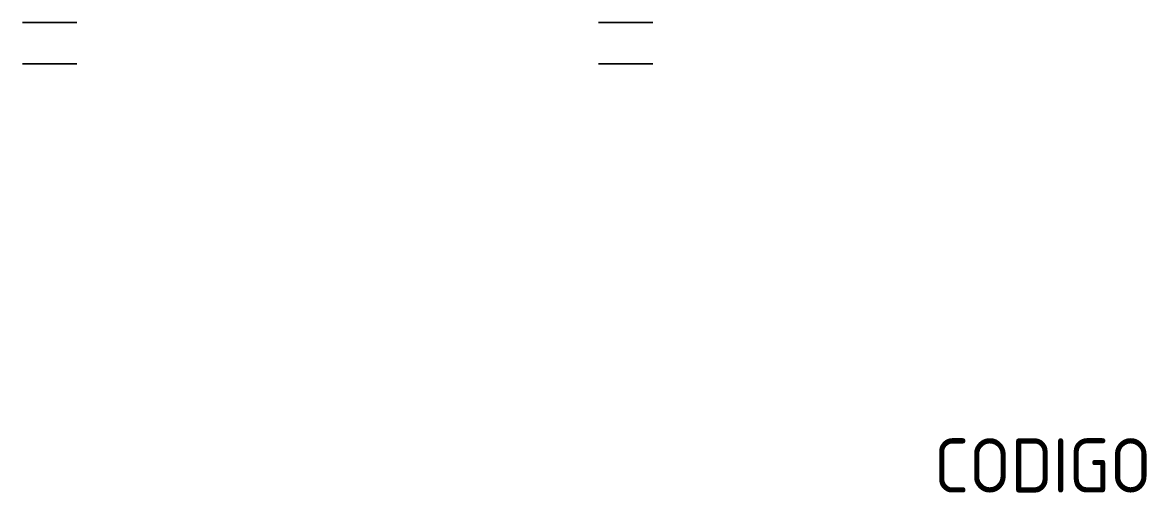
# Model space of a CAD drawing. Header units: millimetres. Extents: x 0.034 to 0.449, y -0.174 to 0.
import ezdxf

# ---------------------------------------------------------------- set-up
doc = ezdxf.new("R2010")
doc.units = ezdxf.units.MM
doc.layers.add('ATK-60', color=40, linetype='Continuous')
doc.styles.get("Standard").update_dxf_attribs({"font": 'ISOCP.SHX', "bigfont": 'bigfont.shx'})

msp = doc.modelspace()

# ---------------------------------------------------------------- linework, layer by layer
at = {"layer": 'ATK-60', "extrusion": (1.99906e-46, -1, -5.9241e-15)}
for centre in [(0.04371, 2.15, -0.00001), (0.04371, 2.15, 0.01523)]:
    msp.add_circle(centre, 0.01, dxfattribs=at)
at = {"layer": 'ATK-60', "extrusion": (-1.87509e-46, -1, 5.5567e-15)}
for centre in [(0.04371, 0.55, -0.00001), (0.04371, 0.55, 0.01523)]:
    msp.add_circle(centre, 0.01, dxfattribs=at)
at = {"layer": 'ATK-60', "extrusion": (-2.63083e-30, -1, -5.9241e-15)}
for centre in [(0.25629, 2.15, -0.00001), (0.25629, 2.15, 0.01523)]:
    msp.add_circle(centre, 0.01, dxfattribs=at)
at = {"layer": 'ATK-60', "extrusion": (2.46767e-30, -1, 5.5567e-15)}
for centre in [(0.25629, 0.55, -0.00001), (0.25629, 0.55, 0.01523)]:
    msp.add_circle(centre, 0.01, dxfattribs=at)

# ---------------------------------------------------------------- texts
at = {"layer": 'ATK-60', "flags": 3}
msp.add_attdef('CODIGO', (0.37009, -0.1735), '4205', height=0.02, dxfattribs=at)

doc.saveas('drawing.dxf')
